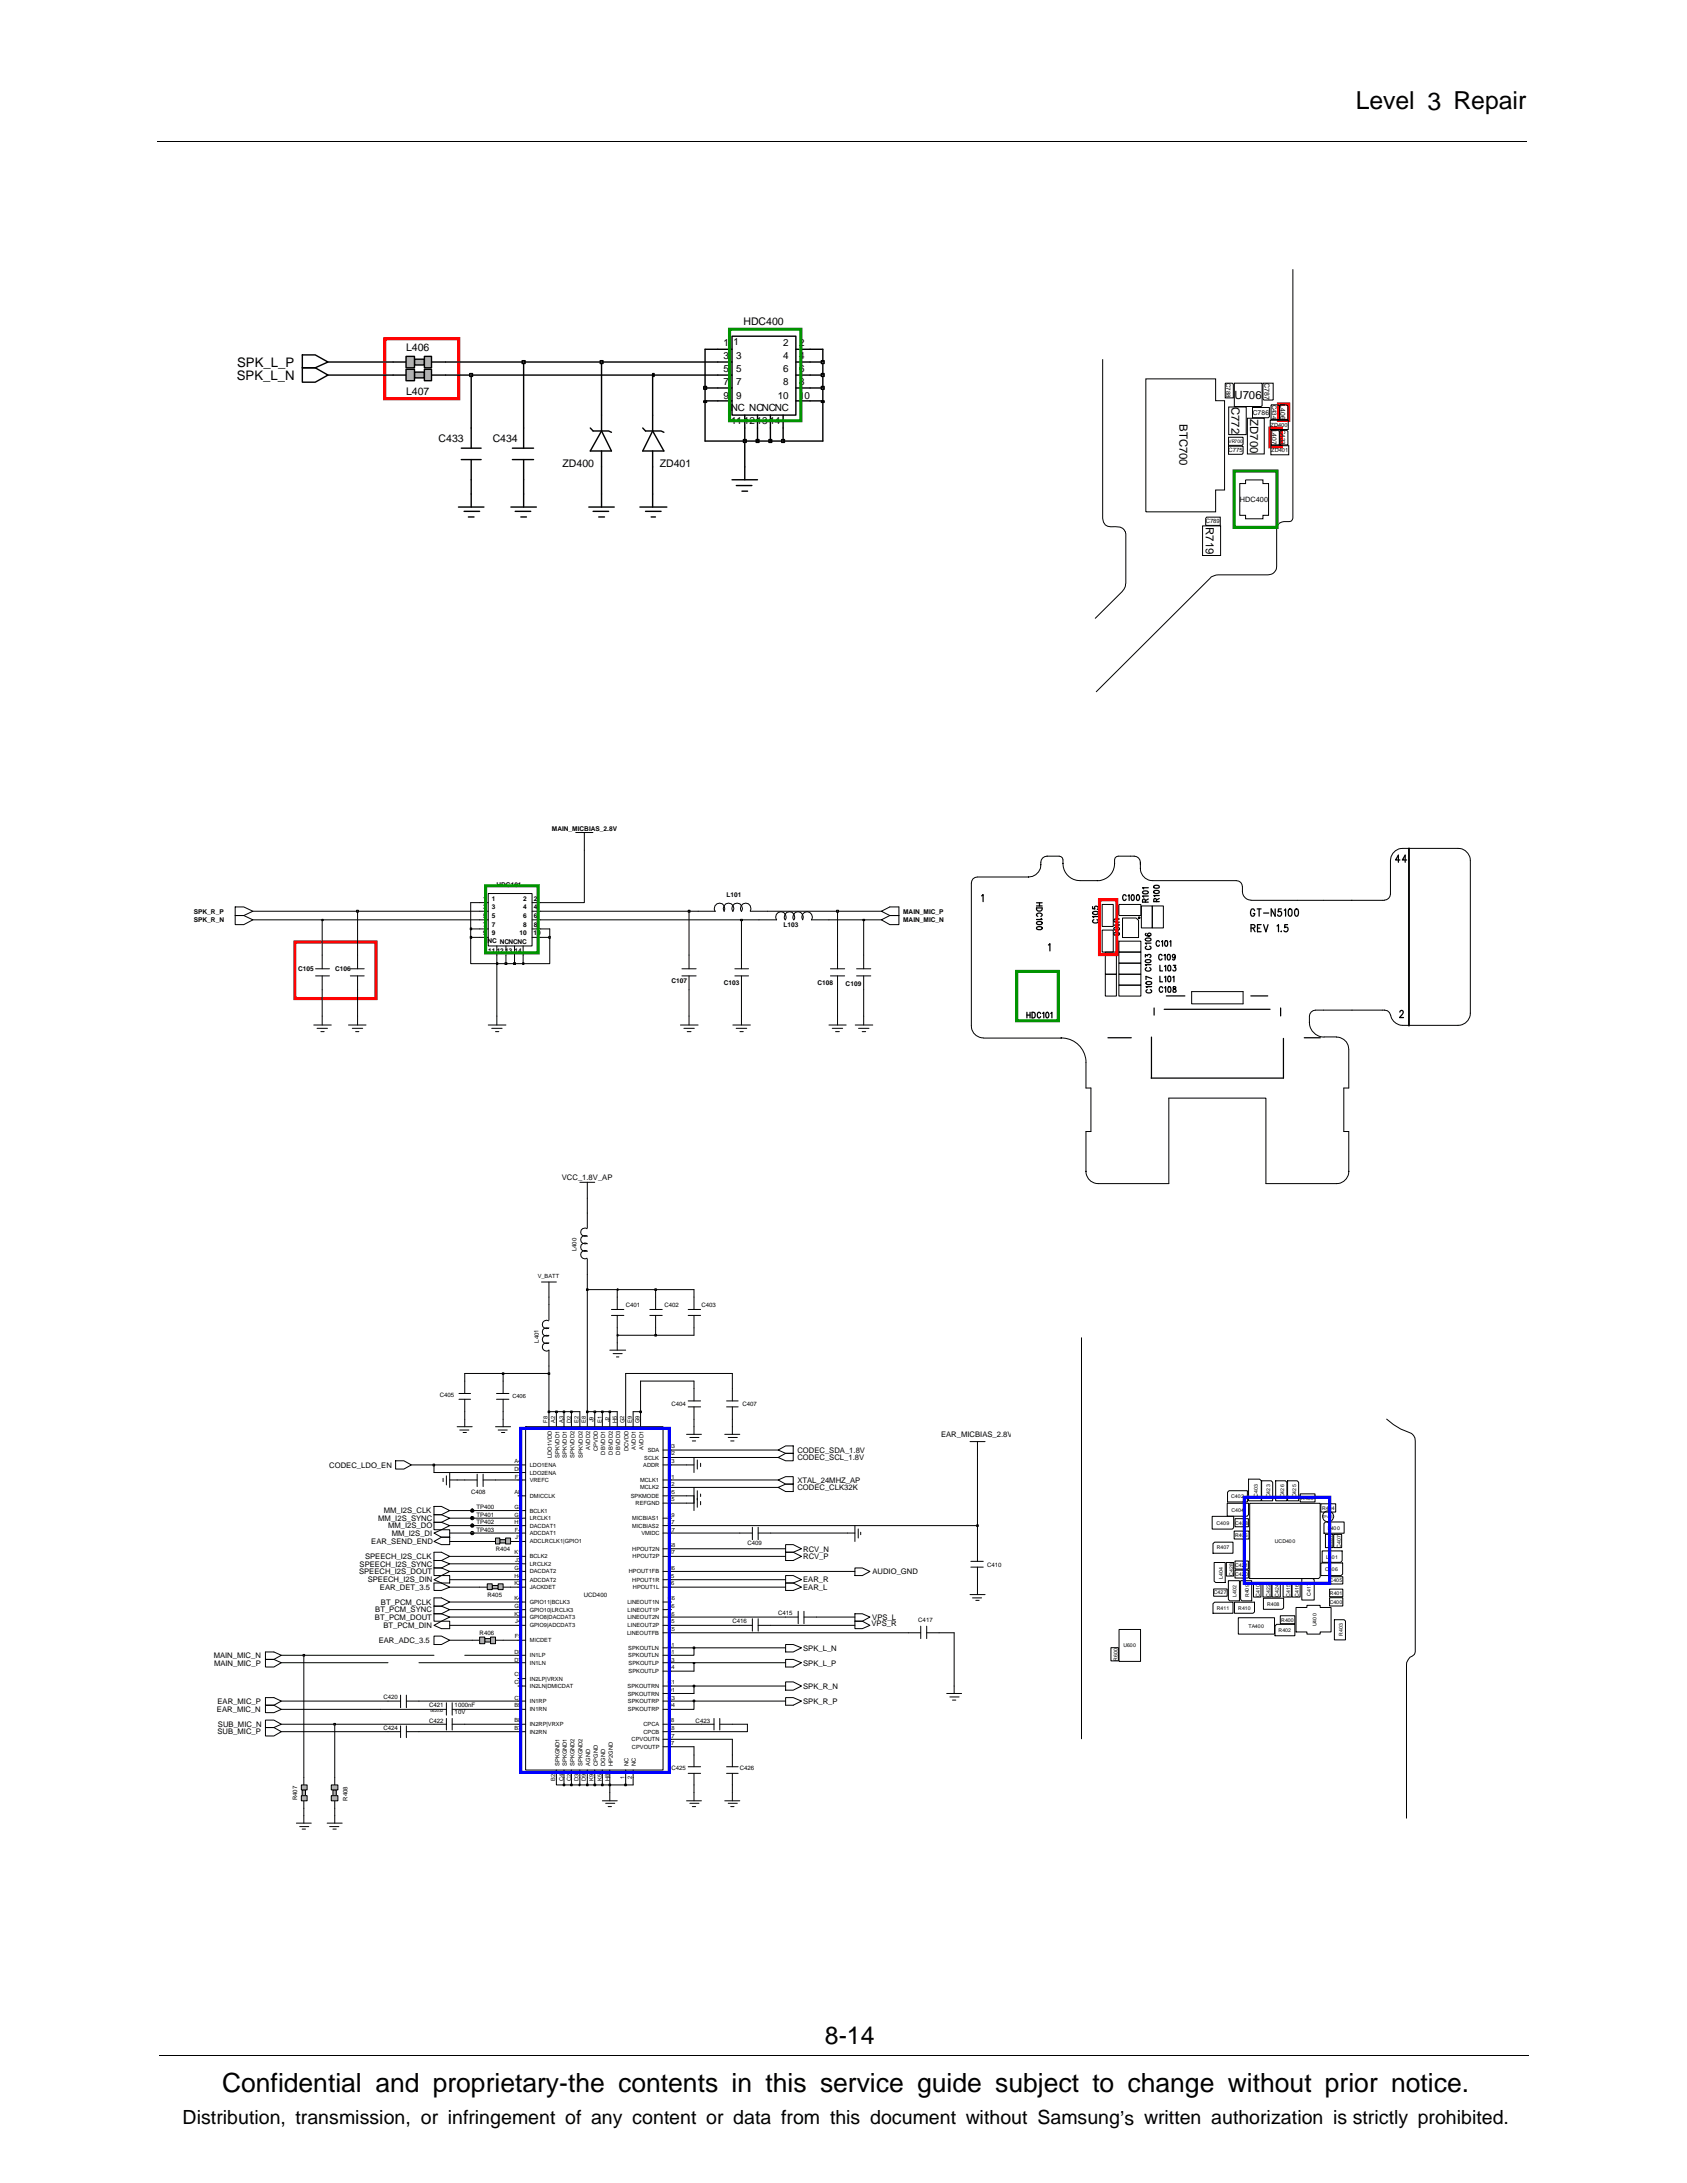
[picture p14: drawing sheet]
<svg xmlns="http://www.w3.org/2000/svg" width="216mm" height="279mm" viewBox="0 0 216 279" stroke-linecap="round" stroke-linejoin="round" font-family="sans-serif">
<defs><g id="words">
<text font-size="3.4" x="28.4" y="267.7">Confidential and proprietary-the contents in this service guide subject to change without prior notice.</text>
<g font-size="3.2">
<text x="173.5" y="14">Level 3 Repair</text>
<text x="105.6" y="261.6">8-14</text>
</g>
<text font-size="2.5" x="23.4" y="271.9">Distribution, transmission, or infringement of any content or data from this document without Samsung’s written authorization is strictly prohibited.</text>
<g font-size="1.7">
<text x="30.4" y="46.9">SPK_L_P</text>
<text x="30.3" y="48.6">SPK_L_N</text>
</g>
<g font-size="1.5">
<text x="157.6" y="52.1" transform="rotate(90 157.6 52.1)">C772</text>
<text x="158" y="51.1">U706</text>
<text x="160" y="53.6" transform="rotate(90 160 53.6)">ZD700</text>
<text x="151" y="54.3" transform="rotate(90 151 54.3)">BTC700</text>
<text x="154.3" y="67.5" transform="rotate(90 154.3 67.5)">R719</text>
</g>
<g font-size="1.3">
<text x="95.1" y="41.6">HDC400</text>
<text x="52" y="44.9">L406</text>
<text x="92.6" y="46">3</text>
<text x="92.6" y="47.6">5</text>
<text x="92.6" y="44.3">1</text>
<text x="93.9" y="44.2">1</text>
<text x="94.2" y="46">3</text>
<text x="94.2" y="47.6">5</text>
<text x="100.2" y="44.3">2</text>
<text x="100.2" y="46">4</text>
<text x="100.2" y="47.6">6</text>
<text x="102.3" y="46">4</text>
<text x="102.3" y="47.6">6</text>
<text x="102.3" y="44.3">2</text>
<text x="52" y="50.6">L407</text>
<text x="92.6" y="51.1">9</text>
<text x="92.6" y="49.3">7</text>
<text x="93.5" y="52.6">NC NCNCNC</text>
<text x="94.2" y="51.1">9</text>
<text x="94.2" y="49.3">7</text>
<text x="99.5" y="51.1">10</text>
<text x="100.2" y="49.3">8</text>
<text x="102.3" y="49.3">8</text>
<text x="102.3" y="51.1">10</text>
<text x="56.1" y="56.6">C433</text>
<text x="63.1" y="56.6">C434</text>
<text x="72" y="59.8">ZD400</text>
<text x="84.4" y="59.8">ZD401</text>
<text x="93.6" y="54.2">11 12</text>
<text x="96.8" y="54.2">13 14</text>
</g>
<g font-size="1">
<text x="71.9" y="151">VCC_1.8V_AP</text>
<text x="102" y="185.9">CODEC_SDA_1.8V</text>
<text x="120.4" y="183.9">EAR_MICBIAS_2.8V</text>
<text x="42.1" y="187.9">CODEC_LDO_EN</text>
<text x="102" y="186.9">CODEC_SCL_1.8V</text>
<text x="102" y="189.8">XTAL_24MHZ_AP</text>
<text x="102" y="190.7">CODEC_CLK32K</text>
<text x="47.5" y="197.6">EAR_SEND_END</text>
<text x="48.4" y="194.7">MM_I2S_SYNC</text>
<text x="49.1" y="193.7">MM_I2S_CLK</text>
<text x="49.7" y="195.6">MM_I2S_DO</text>
<text x="50.1" y="196.6">MM_I2S_DI</text>
<text x="46" y="201.5">SPEECH_I2S_DOUT</text>
<text x="46" y="200.5">SPEECH_I2S_SYNC</text>
<text x="46.7" y="199.6">SPEECH_I2S_CLK</text>
<text x="47.1" y="202.5">SPEECH_I2S_DIN</text>
<text x="48.6" y="203.5">EAR_DET_3.5</text>
<text x="102.8" y="198.6">RCV_N</text>
<text x="102.8" y="199.6">RCV_P</text>
<text x="102.8" y="202.5">EAR_R</text>
<text x="102.8" y="203.5">EAR_L</text>
<text x="111.7" y="201.5">AUDIO_GND</text>
<text x="48" y="207.3">BT_PCM_DOUT</text>
<text x="48" y="206.4">BT_PCM_SYNC</text>
<text x="48.7" y="205.4">BT_PCM_CLK</text>
<text x="49.1" y="208.4">BT_PCM_DIN</text>
<text x="111.5" y="208.1">VPS_R</text>
<text x="111.6" y="207.3">VPS_L</text>
<text x="27.3" y="212.2">MAIN_MIC_N</text>
<text x="27.4" y="213.2">MAIN_MIC_P</text>
<text x="48.5" y="210.3">EAR_ADC_3.5</text>
<text x="102.8" y="211.3">SPK_L_N</text>
<text x="102.8" y="213.2">SPK_L_P</text>
<text x="27.8" y="219.1">EAR_MIC_N</text>
<text x="27.8" y="218.1">EAR_MIC_P</text>
<text x="27.8" y="222">SUB_MIC_P</text>
<text x="27.9" y="221">SUB_MIC_N</text>
<text x="102.8" y="218.1">SPK_R_P</text>
<text x="102.8" y="216.2">SPK_R_N</text>
</g>
<g font-size=".9">
<text x="160.3" y="53.1">C786</text>
<text x="161.8" y="49" transform="rotate(90 161.8 49)">C787</text>
<text x="163.9" y="51.8" transform="rotate(90 163.9 51.8)">L406</text>
<text x="162.8" y="55" transform="rotate(90 162.8 55)">L407</text>
<text x="158.7" y="64.2">HDC400</text>
</g>
<g font-size=".8">
<text x="156.9" y="49" transform="rotate(90 156.9 49)">C788</text>
<text x="162.8" y="51.8" transform="rotate(90 162.8 51.8)">C434</text>
<text x="157.2" y="57.9">C775</text>
<text x="163.9" y="55" transform="rotate(90 163.9 55)">C433</text>
<text x="154.3" y="67">C789</text>
<text x="70.6" y="106.3">MAIN_MICBIAS_2.8V</text>
<text x="63.5" y="113.5">HDC101</text>
<text x="24.8" y="116.9">SPK_R_P</text>
<text x="24.8" y="118">SPK_R_N</text>
<text x="61.8" y="117.5">5</text>
<text x="61.8" y="119.7">9</text>
<text x="61.8" y="115.3">1</text>
<text x="61.8" y="118.6">7</text>
<text x="61.8" y="116.4">3</text>
<text x="62.9" y="117.5">5</text>
<text x="62.9" y="118.6">7</text>
<text x="62.9" y="119.7">9</text>
<text x="62.9" y="115.3">1</text>
<text x="62.9" y="116.4">3</text>
<text x="66.5" y="119.7">10</text>
<text x="67" y="115.3">2</text>
<text x="67" y="117.5">6</text>
<text x="67" y="118.6">8</text>
<text x="67" y="116.4">4</text>
<text x="68.3" y="119.7">10</text>
<text x="68.3" y="115.3">2</text>
<text x="68.3" y="117.5">6</text>
<text x="68.3" y="118.6">8</text>
<text x="68.3" y="116.4">4</text>
<text x="93" y="114.8">L101</text>
<text x="100.3" y="118.6">L103</text>
<text x="115.6" y="118">MAIN_MIC_N</text>
<text x="115.6" y="116.9">MAIN_MIC_P</text>
<text x="38.1" y="124.2">C105</text>
<text x="42.9" y="124.2">C106</text>
<text x="62.4" y="120.8">NC NCNCNC</text>
<text x="62.5" y="121.9">11 12</text>
<text x="64.7" y="121.9">13 14</text>
<text x="85.9" y="125.8">C107</text>
<text x="92.6" y="126.1">C103</text>
<text x="104.6" y="126.1">C108</text>
<text x="108.2" y="126.2">C109</text>
<text x="73.8" y="160.2" transform="rotate(-90 73.8 160.2)">L400</text>
<text x="80.1" y="167.3">C401</text>
<text x="85" y="167.3">C402</text>
<text x="89.8" y="167.3">C403</text>
<text x="68.9" y="171.9" transform="rotate(-90 68.9 171.9)">L401</text>
<text x="56.3" y="178.8">C405</text>
<text x="85.9" y="179.9">C404</text>
<text x="95" y="179.9">C407</text>
<text x="60.3" y="191.2">C408</text>
<text x="61" y="195.1">TP402</text>
<text x="61" y="196.1">TP403</text>
<text x="61" y="193.1">TP400</text>
<text x="61" y="194.2">TP401</text>
<text x="95.7" y="197.7">C409</text>
<text x="63.4" y="198.5">R404</text>
<text x="126.3" y="200.6">C410</text>
<text x="61.4" y="209.3">R406</text>
<text x="62.4" y="204.4">R405</text>
<text x="74.7" y="204.4">UCD400</text>
<text x="93.7" y="207.7">C416</text>
<text x="99.6" y="206.8">C415</text>
<text x="117.5" y="207.6">C417</text>
<text x="49.1" y="217.5">C420</text>
<text x="49.1" y="221.4">C424</text>
<text x="54.9" y="220.5">C422</text>
<text x="54.9" y="218.5">C421</text>
<text x="58.2" y="219.4">10V</text>
<text x="58.2" y="218.5">1000nF</text>
<text x="89" y="220.5">C423</text>
<text x="85.9" y="226.5">C425</text>
<text x="94.7" y="226.5">C426</text>
<text x="38" y="230.4" transform="rotate(-90 38 230.4)">R407</text>
<text x="44.5" y="230.5" transform="rotate(-90 44.5 230.5)">R408</text>
</g>
<g font-size=".7">
<text x="162.6" y="54.6">ZD400</text>
<text x="162.7" y="57.9">ZD401</text>
<text x="68.8" y="163.6">V_BATT</text>
<text x="65.6" y="178.9">C406</text>
<text x="70.1" y="182.1" transform="rotate(-90 70.1 182.1)">F8</text>
<text x="71.1" y="182.1" transform="rotate(-90 71.1 182.1)">A2</text>
<text x="72.1" y="182.1" transform="rotate(-90 72.1 182.1)">A3</text>
<text x="73.1" y="182.1" transform="rotate(-90 73.1 182.1)">D2</text>
<text x="74" y="182.1" transform="rotate(-90 74 182.1)">E2</text>
<text x="75" y="182.1" transform="rotate(-90 75 182.1)">E8</text>
<text x="75.5" y="185.6" transform="rotate(-90 75.5 185.6)">AVDD2</text>
<text x="76" y="182.1" transform="rotate(-90 76 182.1)">J9</text>
<text x="76.5" y="185.7" transform="rotate(-90 76.5 185.7)">CPVDD</text>
<text x="77" y="182.1" transform="rotate(-90 77 182.1)">E1</text>
<text x="78" y="182.1" transform="rotate(-90 78 182.1)">J2</text>
<text x="79" y="182.1" transform="rotate(-90 79 182.1)">H5</text>
<text x="79.9" y="182.1" transform="rotate(-90 79.9 182.1)">G2</text>
<text x="80.4" y="185.7" transform="rotate(-90 80.4 185.7)">DCVDD</text>
<text x="80.9" y="182.1" transform="rotate(-90 80.9 182.1)">E9</text>
<text x="81.4" y="185.6" transform="rotate(-90 81.4 185.6)">AVDD1</text>
<text x="81.8" y="182.1" transform="rotate(-90 81.8 182.1)">G9</text>
<text x="82.4" y="185.6" transform="rotate(-90 82.4 185.6)">AVDD1</text>
<text x="82.9" y="185.9">SDA</text>
<text x="85.5" y="185.3">H3</text>
<text x="65.8" y="191.2">A8</text>
<text x="65.8" y="187.2">A4</text>
<text x="65.8" y="188.3">D6</text>
<text x="65.9" y="189.2">F7</text>
<text x="67.8" y="191.7">DMICCLK</text>
<text x="67.8" y="187.8">LDO1ENA</text>
<text x="67.8" y="189.7">VREFC</text>
<text x="67.8" y="188.7">LDO2ENA</text>
<text x="70.6" y="186.6" transform="rotate(-90 70.6 186.6)">LDO1VDD</text>
<text x="71.6" y="186.6" transform="rotate(-90 71.6 186.6)">SPKVDD1</text>
<text x="72.5" y="186.6" transform="rotate(-90 72.5 186.6)">SPKVDD1</text>
<text x="73.5" y="186.6" transform="rotate(-90 73.5 186.6)">SPKVDD2</text>
<text x="74.6" y="186.6" transform="rotate(-90 74.6 186.6)">SPKVDD2</text>
<text x="77.4" y="186.2" transform="rotate(-90 77.4 186.2)">DBVDD1</text>
<text x="78.4" y="186.2" transform="rotate(-90 78.4 186.2)">DBVDD2</text>
<text x="79.4" y="186.2" transform="rotate(-90 79.4 186.2)">DBVDD3</text>
<text x="80.7" y="191.7">SPKMODE</text>
<text x="81.9" y="189.7">MCLK1</text>
<text x="81.9" y="190.6">MCLK2</text>
<text x="82.3" y="187.8">ADDR</text>
<text x="82.4" y="186.8">SCLK</text>
<text x="85.5" y="191.2">D5</text>
<text x="85.5" y="186.3">H2</text>
<text x="85.5" y="189.3">F1</text>
<text x="85.5" y="190.2">F2</text>
<text x="85.5" y="187.2">F3</text>
<text x="157.6" y="191.8">C402</text>
<text x="161" y="191.5" transform="rotate(-90 161 191.5)">C403</text>
<text x="162.6" y="191.7" transform="rotate(-90 162.6 191.7)">C423</text>
<text x="164.3" y="191.6" transform="rotate(-90 164.3 191.6)">C426</text>
<text x="165.9" y="191.6" transform="rotate(-90 165.9 191.6)">C425</text>
<text x="166.5" y="192">R405</text>
<text x="65.8" y="193.1">G3</text>
<text x="65.8" y="194.1">G1</text>
<text x="65.8" y="195.1">H1</text>
<text x="65.9" y="196.1">F4</text>
<text x="65.9" y="197">J1</text>
<text x="67.8" y="197.5">ADCLRCLK1|GPIO1</text>
<text x="67.8" y="195.5">DACDAT1</text>
<text x="67.8" y="193.6">BCLK1</text>
<text x="67.8" y="194.6">LRCLK1</text>
<text x="67.8" y="196.5">ADCDAT1</text>
<text x="80.9" y="194.6">MICBIAS1</text>
<text x="80.9" y="195.5">MICBIAS2</text>
<text x="81.3" y="192.7">REFGND</text>
<text x="82.1" y="196.5">VMIDC</text>
<text x="85.5" y="198">G8</text>
<text x="85.5" y="194.1">A9</text>
<text x="85.5" y="192.1">A5</text>
<text x="85.5" y="195.1">A7</text>
<text x="85.5" y="196.1">E7</text>
<text x="155.7" y="195.1">C409</text>
<text x="157.6" y="193.5">C404</text>
<text x="158.1" y="195.1">C408</text>
<text x="158.1" y="196.7">R406</text>
<text x="163.2" y="197.5">UCD400</text>
<text x="169.2" y="193.2">R404</text>
<text x="169.9" y="195.8">L400</text>
<text x="65.8" y="201">G4</text>
<text x="65.8" y="201.9">H4</text>
<text x="65.8" y="198.9">K1</text>
<text x="65.8" y="202.9">K2</text>
<text x="65.9" y="200">J3</text>
<text x="67.8" y="202.4">ADCDAT2</text>
<text x="67.8" y="199.5">BCLK2</text>
<text x="67.8" y="203.4">JACKDET</text>
<text x="67.8" y="200.4">LRCLK2</text>
<text x="67.8" y="201.4">DACDAT2</text>
<text x="80.5" y="201.4">HPOUT1FB</text>
<text x="80.9" y="198.5">HPOUT2N</text>
<text x="80.9" y="202.4">HPOUT1R</text>
<text x="81" y="199.5">HPOUT2P</text>
<text x="81" y="203.4">HPOUT1L</text>
<text x="85.5" y="201">H6</text>
<text x="85.5" y="198.9">H7</text>
<text x="85.5" y="201.9">J5</text>
<text x="85.5" y="202.9">J6</text>
<text x="155.7" y="198.3">R407</text>
<text x="156.5" y="202" transform="rotate(-90 156.5 202)">L404</text>
<text x="157.8" y="201.7" transform="rotate(-90 157.8 201.7)">C428</text>
<text x="158.1" y="201.7">C420</text>
<text x="158.1" y="200.6">C421</text>
<text x="169.6" y="201.1">C406</text>
<text x="169.7" y="199.5">L401</text>
<text x="170.2" y="202.5">C405</text>
<text x="170.5" y="198.1" transform="rotate(-90 170.5 198.1)">C401</text>
<text x="171.6" y="198.1" transform="rotate(-90 171.6 198.1)">C407</text>
<text x="65.8" y="205.8">G5</text>
<text x="65.8" y="206.8">K3</text>
<text x="65.8" y="204.8">K4</text>
<text x="65.9" y="209.7">F9</text>
<text x="65.9" y="207.8">J4</text>
<text x="67.8" y="207.2">GPIO8|DACDAT3</text>
<text x="67.8" y="205.3">GPIO11|BCLK3</text>
<text x="67.8" y="208.3">GPIO9|ADCDAT3</text>
<text x="67.8" y="206.3">GPIO10|LRCLK3</text>
<text x="80.2" y="209.3">LINEOUTFB</text>
<text x="80.3" y="207.2">LINEOUT2N</text>
<text x="80.3" y="205.3">LINEOUT1N</text>
<text x="80.3" y="208.3">LINEOUT2P</text>
<text x="80.3" y="206.3">LINEOUT1P</text>
<text x="85.5" y="208.7">C5</text>
<text x="85.5" y="207.8">B5</text>
<text x="85.5" y="205.8">B6</text>
<text x="85.5" y="206.8">A6</text>
<text x="85.5" y="204.8">C6</text>
<text x="155.3" y="204.1">C427</text>
<text x="155.7" y="206">R411</text>
<text x="158.3" y="204.4" transform="rotate(-90 158.3 204.4)">L402</text>
<text x="158.5" y="206">R410</text>
<text x="159.8" y="208.4">TA400</text>
<text x="159.9" y="204.4" transform="rotate(-90 159.9 204.4)">R409</text>
<text x="161.2" y="204.4" transform="rotate(-90 161.2 204.4)">C410</text>
<text x="162.2" y="205.5">R408</text>
<text x="162.6" y="204.4" transform="rotate(-90 162.6 204.4)">C422</text>
<text x="163.6" y="208.9">R402</text>
<text x="163.7" y="204.4" transform="rotate(-90 163.7 204.4)">C424</text>
<text x="164" y="207.5">R400</text>
<text x="165.1" y="204.4" transform="rotate(-90 165.1 204.4)">C415</text>
<text x="166.2" y="204.4" transform="rotate(-90 166.2 204.4)">C416</text>
<text x="167.8" y="204.2" transform="rotate(-90 167.8 204.2)">C417</text>
<text x="168.5" y="208.2" transform="rotate(-90 168.5 208.2)">U400</text>
<text x="170.2" y="205.3">C400</text>
<text x="170.2" y="204.1">R401</text>
<text x="171.9" y="209.4" transform="rotate(-90 171.9 209.4)">R403</text>
<text x="65.8" y="212.7">D7</text>
<text x="65.8" y="211.7">D8</text>
<text x="65.9" y="215.5">C8</text>
<text x="65.9" y="214.6">C9</text>
<text x="67.8" y="210.2">MICDET</text>
<text x="67.8" y="213.1">IN1LN</text>
<text x="67.8" y="212.1">IN1LP</text>
<text x="67.8" y="215.1">IN2LP|VRXN</text>
<text x="80.4" y="212.1">SPKOUTLN</text>
<text x="80.4" y="211.2">SPKOUTLN</text>
<text x="80.5" y="213.1">SPKOUTLP</text>
<text x="80.5" y="214.1">SPKOUTLP</text>
<text x="85.5" y="215.5">C1</text>
<text x="85.5" y="211.7">B1</text>
<text x="85.5" y="212.7">B3</text>
<text x="85.5" y="213.6">B4</text>
<text x="85.5" y="210.7">A1</text>
<text x="143" y="212.5" transform="rotate(-90 143 212.5)">R600</text>
<text x="143.8" y="210.8">U600</text>
<text x="65.8" y="221.4">B7</text>
<text x="65.8" y="220.4">B8</text>
<text x="65.8" y="218.5">B9</text>
<text x="65.9" y="217.6">C7</text>
<text x="67.8" y="221.9">IN2RN</text>
<text x="67.8" y="221">IN2RP|VRXP</text>
<text x="67.8" y="219">IN1RN</text>
<text x="67.8" y="218">IN1RP</text>
<text x="67.8" y="216">IN2LN|DMICDAT</text>
<text x="80.3" y="216">SPKOUTRN</text>
<text x="80.3" y="217">SPKOUTRN</text>
<text x="80.4" y="219">SPKOUTRP</text>
<text x="80.4" y="218">SPKOUTRP</text>
<text x="82.4" y="221">CPCA</text>
<text x="82.4" y="221.9">CPCB</text>
<text x="85.5" y="221.4">K8</text>
<text x="85.5" y="218.5">D4</text>
<text x="85.5" y="217.6">C3</text>
<text x="85.5" y="216.6">D1</text>
<text x="85.5" y="220.4">J8</text>
<text x="71.1" y="228" transform="rotate(-90 71.1 228)">B2</text>
<text x="71.6" y="226" transform="rotate(-90 71.6 226)">SPKGND1</text>
<text x="72.1" y="228" transform="rotate(-90 72.1 228)">C4</text>
<text x="72.5" y="226" transform="rotate(-90 72.5 226)">SPKGND1</text>
<text x="73.1" y="228" transform="rotate(-90 73.1 228)">C2</text>
<text x="73.5" y="226" transform="rotate(-90 73.5 226)">SPKGND2</text>
<text x="74" y="228" transform="rotate(-90 74 228)">D3</text>
<text x="74.6" y="226" transform="rotate(-90 74.6 226)">SPKGND2</text>
<text x="75" y="228" transform="rotate(-90 75 228)">D9</text>
<text x="75.5" y="226" transform="rotate(-90 75.5 226)">AGND</text>
<text x="76" y="228" transform="rotate(-90 76 228)">K9</text>
<text x="76.5" y="226" transform="rotate(-90 76.5 226)">CPGND</text>
<text x="77" y="228" transform="rotate(-90 77 228)">K5</text>
<text x="77.4" y="226" transform="rotate(-90 77.4 226)">DGND</text>
<text x="78" y="228" transform="rotate(-90 78 228)">H8</text>
<text x="78.4" y="226" transform="rotate(-90 78.4 226)">HP2GND</text>
<text x="79.9" y="227.7" transform="rotate(-90 79.9 227.7)">1</text>
<text x="80.4" y="226" transform="rotate(-90 80.4 226)">NC</text>
<text x="80.8" y="222.9">CPVOUTN</text>
<text x="80.9" y="227.7" transform="rotate(-90 80.9 227.7)">2</text>
<text x="80.9" y="223.8">CPVOUTP</text>
<text x="81.4" y="226" transform="rotate(-90 81.4 226)">NC</text>
<text x="85.5" y="222.4">K7</text>
<text x="85.5" y="223.4">J7</text>
</g>
<text font-size=".6" x="157.2" y="56.7">VR700</text>
<g font-size=".5">
<text x="169.2" y="194.3">TP401</text>
<text x="55.1" y="219.1">062032</text>
</g>
</g></defs>
<path d="M20.2 18.1h175.3M20.4 263h175.3" fill="none" stroke="#000" stroke-width=".13"/>
<path d="M49.2 43.4h9.5v7.6h-9.5z" fill="none" stroke="#f00" stroke-width=".4"/>
<path d="M114.9 83.2h5.8v4.8h-5.8z" fill="#fff"/>
<path d="M162.5 54.8h1.5v2.4h-1.5zM163.6 51.7h1.3v2.1h-1.3z" fill="none" stroke="#f00" stroke-width=".4"/>
<g fill="none" stroke="#000" stroke-width=".13">
<path d="M165.5 34.5v31.8a.47 .47 0 0 1-.5 .5h-.7a.92 .92 0 0 0-.9 .9v4.8a1.08 1.08 0 0 1-1.1 1.1h-6.4a1.62 1.62 0 0 0-1.1 .5l-14.5 14.5M141.1 46v20.3a1.1 1.1 0 0 0 1.5 1.1 1.18 1.18 0 0 1 1.4 .7l.1 6.6-.1 .4-.4 .6-3.5 3.5M146.6 48.5h9v2.8h1.1v11.4h-1.1v2.8h-9zM156.8 49h.9l.1 .2v1.7h-1zM157.2 57.1h1.9v.9l-.1 .1h-1.8zM157.2 56h1.9v.9l-.1 .1h-1.8zM157.2 52.1h2.3v3.5h-2.3zM158 49h3.5v2.9l-.1 .1h-3.4zM159.6 53.5h2.2v4.6h-2.2zM160.3 52.2h2.2v1.1l-.2 .2h-2zM161.6 49h1.3v2.2h-1.1l-.2-.1zM162.6 53.8h2.3v1.2h-2.3z"/>
<path d="M162.6 57h2.3v1.2h-2.3zM162.7 51.8h.9l.1 .1v1.8h-1zM162.7 55.1h.9l.1 .1v1.7h-1zM163.8 55.1h.9l.1 .1v1.7h-1zM163.8 51.8h.9l.1 .1v1.8h-1zM153.9 67.3h2.3v3.8h-2.3zM154.4 66.2h1.8v1h-1.9v-.9zM158.7 61.9h.7v-.5h2.2v.5h.7v4.1h-.7v.4h-2.2v-.4h-.7z"/>
</g>
<path d="M157.9 60.3h5.5v7.2h-5.5z" fill="none" stroke="#009300" stroke-width=".4"/>
<path d="M50.3 46.3h1.7M55.2 46.3h1.8M59 58.8h2.6M59 57.4h2.6M60.3 54.8v2.6M60.3 58.8v2.6" fill="none" stroke="#000" stroke-width=".18"/>
<path d="M53 46h1.3v.7h-1.3z" fill="#b3b3b3"/>
<path d="M53 46h1.3v.7h-1.3z" fill="none" stroke="#000" stroke-width=".18"/>
<path d="M52 45.6h1v1.5h-1z" fill="#b3b3b3"/>
<path d="M52 45.6h1v1.5h-1z" fill="none" stroke="#000" stroke-width=".18"/>
<path d="M54.3 45.6h.9v1.5h-.9z" fill="#b3b3b3"/>
<g fill="none" stroke="#000" stroke-width=".18">
<path d="M38.7 45.4h1.6l1.7 .9-1.7 .8h-1.6zM38.7 47.1h1.6l1.7 .9-1.7 .9h-1.6zM50.3 48h1.7M54.3 45.6h.9v1.5h-.9zM55.2 48h1.8M65.6 58.8h2.7M65.6 57.4h2.7M67 54.8v2.6M67 58.8v2.6M75.5 54.8l.4 .4h2l.4 .1M77 53.1v2.1M77 57.7v2.1"/>
<path d="M77 55.2l1.3 2.5h-2.8zM82.3 54.8l.3 .4h2l.4 .1M83.5 53.1v2.1M83.5 57.7v2.1M83.5 55.2l1.5 2.5h-2.7zM91.9 44.7h1.8M91.9 48h1.8M91.9 51.3h1.8M91.9 46.3h1.8M91.9 49.7h1.8M93.7 43h8.2v10.1h-8.2zM95.3 53.1v1.7"/>
<path d="M95.3 59.8v1.6M96.9 53.1v1.7M98.6 53.1v1.7M100.2 53.1v1.7M101.9 44.7h1.8M101.9 46.3h1.8M101.9 49.7h1.8M101.9 51.3h1.8M101.9 48h1.8M58.7 64.9h3.2M59.4 65.4h2M59.9 66.2h.8"/>
<path d="M60.3 63.2v1.7M65.4 64.9h3.2M65.9 65.4h2M66.7 66.2h.7M67 63.2v1.7M75.4 64.9h3.2M75.9 65.4h2M76.6 66.2h.8M77 63.2v1.7M81.9 64.9h3.4M82.6 65.4h2M83.3 66.2h.6"/>
<path d="M83.5 63.2v1.7M93.7 61.4h3.2M94.2 62.1h2M95 62.9h.7"/>
</g>
<path d="M53 47.6h1.3v.8h-1.3z" fill="#b3b3b3"/>
<path d="M53 47.6h1.3v.8h-1.3z" fill="none" stroke="#000" stroke-width=".18"/>
<path d="M52 47.3h1v1.4h-1z" fill="#b3b3b3"/>
<path d="M52 47.3h1v1.4h-1z" fill="none" stroke="#000" stroke-width=".18"/>
<path d="M54.3 47.3h.9v1.4h-.9z" fill="#b3b3b3"/>
<path d="M54.3 47.3h.9v1.4h-.9zM77 59.8v3.4M83.5 59.8v3.4M90.2 51.3v5.2h5.1v3.3M60.3 61.4v1.8M67 61.4v1.8" fill="none" stroke="#000" stroke-width=".18"/>
<path d="M95.1 56.3h.4v.3h-.4z" fill="#c3c3c3"/>
<path d="M95.1 56.3h.4v.3h-.4zM95.3 54.8v1.7h1.6" fill="none" stroke="#000" stroke-width=".18"/>
<path d="M96.8 56.3h.3v.3h-.3z" fill="#c3c3c3"/>
<path d="M96.8 56.3h.3v.3h-.3zM96.9 54.8v1.7h1.7" fill="none" stroke="#000" stroke-width=".18"/>
<path d="M98.4 56.3h.4v.3h-.4z" fill="#c3c3c3"/>
<path d="M98.4 56.3h.4v.3h-.4zM98.6 54.8v1.7h1.6" fill="none" stroke="#000" stroke-width=".18"/>
<path d="M100 56.3h.4v.3h-.4z" fill="#c3c3c3"/>
<path d="M60.3 48v6.8M67 46.3v8.5M77 46.3v6.8M83.5 48v5.1M100 56.3h.4v.3h-.4zM105.3 51.3v5.2h-5.1v-1.7" fill="none" stroke="#000" stroke-width=".18"/>
<path d="M90.1 51.3h.3v.2h-.3z" fill="#c3c3c3"/>
<path d="M90.1 51.3h.3v.2h-.3zM90.2 49.7v1.6h1.7M103.7 51.3h1.6" fill="none" stroke="#000" stroke-width=".18"/>
<path d="M105.1 51.3h.4v.2h-.4z" fill="#c3c3c3"/>
<path d="M105.1 51.3h.4v.2h-.4zM105.3 49.7v1.6" fill="none" stroke="#000" stroke-width=".18"/>
<path d="M90.1 49.5h.3v.3h-.3z" fill="#c3c3c3"/>
<path d="M90.1 49.5h.3v.3h-.3zM90.2 44.7v5h1.7M103.7 49.7h1.6" fill="none" stroke="#000" stroke-width=".18"/>
<path d="M105.1 49.5h.4v.3h-.4z" fill="#c3c3c3"/>
<path d="M42 48h8.3M57 48h3.3M105.1 49.5h.4v.3h-.4zM105.3 48v1.7" fill="none" stroke="#000" stroke-width=".18"/>
<path d="M60.1 47.8h.4v.4h-.4z" fill="#c3c3c3"/>
<path d="M60.1 47.8h.4v.4h-.4zM60.3 48h23.2" fill="none" stroke="#000" stroke-width=".18"/>
<path d="M83.5 47.8h.2v.4h-.2z" fill="#c3c3c3"/>
<path d="M83.5 48h8.4M83.5 47.8h.2v.4h-.2zM103.7 48h1.6" fill="none" stroke="#000" stroke-width=".18"/>
<path d="M105.1 47.8h.4v.4h-.4z" fill="#c3c3c3"/>
<path d="M42 46.3h8.3M57 46.3h10M105.1 47.8h.4v.4h-.4zM105.3 46.3v1.7" fill="none" stroke="#000" stroke-width=".18"/>
<path d="M66.8 46.2h.4v.3h-.4z" fill="#c3c3c3"/>
<path d="M66.8 46.2h.4v.3h-.4zM67 46.3h10" fill="none" stroke="#000" stroke-width=".18"/>
<path d="M76.8 46.2h.4v.3h-.4z" fill="#c3c3c3"/>
<path d="M76.8 46.2h.4v.3h-.4zM77 46.3h14.9M103.7 46.3h1.6" fill="none" stroke="#000" stroke-width=".18"/>
<path d="M105.1 46.2h.4v.3h-.4z" fill="#c3c3c3"/>
<path d="M90.2 44.7h1.7M103.7 44.7h1.6v1.6M105.1 46.2h.4v.3h-.4z" fill="none" stroke="#000" stroke-width=".18"/>
<path d="M37.7 120.6h10.4v7.2h-10.4z" fill="none" stroke="#f00" stroke-width=".4"/>
<g fill="none" stroke="#000" stroke-width=".13">
<path d="M30.1 116.1h1.1l1.2 .5-1.2 .6h-1.1zM30.1 117.2h1.1l1.2 .5-1.2 .6h-1.1zM60.2 120v3.3h3.4v7.9M61.4 120h1.1M61.4 116.6h1.1M61.4 118.9h1.1M61.4 115.5h1.1M61.4 117.7h1.1M62.5 114.4h5.6v6.7h-5.6zM68.1 120h1.1M68.1 117.7h1.1M68.1 115.5h1.1"/>
<path d="M68.1 116.6h1.1M68.1 118.9h1.1M73.7 106.6h2.2M74.8 106.6v2.2M89.3 116.6h2.2M92.6 116.6a.67 .67 0 0 0-.6-1 .67 .67 0 0 0-.5 1M96 116.6a.67 .67 0 0 0-.6-1 .67 .67 0 0 0-.5 1 .67 .67 0 0 0-.6-1 .67 .67 0 0 0-.5 1 .67 .67 0 0 0-.6-1 .67 .67 0 0 0-.5 1M96 116.6h2.2M97.1 117.7h2.3M99.4 117.7a.67 .67 0 0 1 .5-1 .67 .67 0 0 1 .6 1M100.5 117.7a.67 .67 0 0 1 .5-1 .67 .67 0 0 1 .6 1M102.7 117.7a.67 .67 0 0 0-.6-1 .67 .67 0 0 0-.5 1"/>
<path d="M102.7 117.7a.66 .66 0 0 1 .6-1 .66 .66 0 0 1 .5 1h2.3M112.8 116.6l1.1-.5h1.1v1.1h-1.1zM112.8 117.7l1.1-.5h1.1v1.1h-1.1zM40.2 131.2h2.2M40.4 124h1.8M40.4 124.9h1.8M40.6 131.6h1.3M41.1 132h.4M41.2 122.2v1.8M41.2 124.9v6.3M44.6 131.2h2.2M44.8 124.9h1.8"/>
<path d="M44.8 124h1.8M45.1 131.6h1.3M45.5 132h.4M45.8 122.2v1.8M45.8 124.9v6.3M62.5 131.2h2.2M62.9 131.6h1.4M63.4 132h.4M63.6 121.1v1.1M64.7 121.1v1.1M65.8 121.1v1.1M67 121.1v1.1"/>
<path d="M87.1 131.2h2.2M87.3 124h1.8M87.3 124.9h1.8M87.5 131.6h1.4M87.9 132h.5M88.2 122.2v1.8M88.2 124.9v6.3M93.8 131.2h2.2M94 124h1.8M94 124.9h1.8M94.2 131.6h1.4M94.7 132h.4"/>
<path d="M94.9 122.2v1.8M94.9 124.9v6.3M106.1 131.2h2.2M106.3 124.9h1.8M106.3 124h1.8M106.5 131.6h1.3M106.9 132h.5M107.2 122.2v1.8M107.2 124.9v6.3M109.5 131.2h2.2M109.6 124.9h1.8M109.6 124h1.8"/>
<path d="M109.9 131.6h1.3M110.3 132h.5M110.5 122.2v1.8M110.5 124.9v6.3"/>
</g>
<path d="M63.5 123.2h.2v.2h-.2z" fill="#c3c3c3"/>
<path d="M63.5 123.2h.2v.2h-.2zM63.6 122.2v1.1h1.1" fill="none" stroke="#000" stroke-width=".13"/>
<path d="M64.6 123.2h.3v.2h-.3z" fill="#c3c3c3"/>
<path d="M64.6 123.2h.3v.2h-.3zM64.7 122.2v1.1h1.1" fill="none" stroke="#000" stroke-width=".13"/>
<path d="M65.7 123.2h.3v.2h-.3z" fill="#c3c3c3"/>
<path d="M65.7 123.2h.3v.2h-.3zM65.8 122.2v1.1h1.2" fill="none" stroke="#000" stroke-width=".13"/>
<path d="M66.9 123.2h.2v.2h-.2z" fill="#c3c3c3"/>
<path d="M41.2 117.7v4.5M45.8 116.6v5.6M70.4 120v3.3h-3.4v-1.1M88.2 116.6v5.6M94.9 117.7v4.5M107.2 116.6v5.6M110.5 117.7v4.5M66.9 123.2h.2v.2h-.2z" fill="none" stroke="#000" stroke-width=".13"/>
<path d="M60.2 119.8h.2v.3h-.2z" fill="#c3c3c3"/>
<path d="M60.2 119.8h.2v.3h-.2zM60.2 118.9v1.1h1.2M69.2 120h1.2" fill="none" stroke="#000" stroke-width=".13"/>
<path d="M70.2 119.8h.2v.3h-.2z" fill="#c3c3c3"/>
<path d="M70.2 119.8h.2v.3h-.2zM70.4 118.9v1.1" fill="none" stroke="#000" stroke-width=".13"/>
<path d="M60.2 118.8h.2v.2h-.2z" fill="#c3c3c3"/>
<path d="M32.4 117.7h8.8M60.2 118.8h.2v.2h-.2zM60.2 115.5v3.4h1.2M69.2 118.9h1.2" fill="none" stroke="#000" stroke-width=".13"/>
<path d="M41.2 117.7h.2v.1h-.2z" fill="#c3c3c3"/>
<path d="M41.2 117.7h.2v.1h-.2zM41.2 117.7h20.2M69.2 117.7h25.7" fill="none" stroke="#000" stroke-width=".13"/>
<path d="M94.8 117.7h.2v.1h-.2z" fill="#c3c3c3"/>
<path d="M94.8 117.7h.2v.1h-.2zM94.9 117.7h2.2M106.1 117.7h4.4" fill="none" stroke="#000" stroke-width=".13"/>
<path d="M110.4 117.7h.3v.1h-.3z" fill="#c3c3c3"/>
<path d="M32.4 116.6h13.4M110.4 117.7h.3v.1h-.3zM110.5 117.7h2.3" fill="none" stroke="#000" stroke-width=".13"/>
<path d="M45.6 116.5h.3v.3h-.3z" fill="#c3c3c3"/>
<path d="M45.6 116.5h.3v.3h-.3zM45.8 116.6h15.6M69.2 116.6h19" fill="none" stroke="#000" stroke-width=".13"/>
<path d="M88.1 116.5h.2v.3h-.2z" fill="#c3c3c3"/>
<path d="M88.1 116.5h.2v.3h-.2zM88.2 116.6h1.1M98.2 116.6h9" fill="none" stroke="#000" stroke-width=".13"/>
<path d="M107.1 116.5h.2v.3h-.2z" fill="#c3c3c3"/>
<g fill="none" stroke="#000" stroke-width=".13">
<path d="M60.2 115.5h1.2M74.8 108.8v6.7h-5.6M107.1 116.5h.2v.3h-.2zM107.2 116.6h5.6M56.7 189.2v.4M57.1 188.9v1.2M57.6 188.5v1.9M57.6 189.4h.9M60.4 209.9h1M63.4 209.9h1M49.7 221.6h1.6M51.3 220.9v1.5"/>
<path d="M52 221.6h1.6M52 220.9v1.5"/>
<circle cx="60.4" cy="193.3" r=".22"/>
</g>
<path d="M93.4 42.1h9.1v11.7h-9.1zM62.1 113.4h6.8v8.6h-6.8z" fill="none" stroke="#009300" stroke-width=".4"/>
<path d="M62 209.7h.8v.5h-.8z" fill="#b3b3b3"/>
<path d="M62 209.7h.8v.5h-.8z" fill="none" stroke="#000" stroke-width=".13"/>
<path d="M61.4 209.5h.6v.9h-.6z" fill="#b3b3b3"/>
<path d="M61.4 209.5h.6v.9h-.6z" fill="none" stroke="#000" stroke-width=".13"/>
<path d="M62.8 209.5h.6v.9h-.6z" fill="#b3b3b3"/>
<path d="M62.4 197.3h1M65.3 197.3h1M99.6 186.5l.9-.5h1v1h-1zM99.6 185.6l.9-.5h1v.9h-1zM34 217.3h1.1l.9 .4-.9 .5h-1.1zM62.8 209.5h.6v.9h-.6zM100.5 202.6h1l1.1 .5-1.1 .5h-1zM109.4 206.5h1l.9 .5-.9 .5h-1zM116.2 209h1.6M117.8 208.1v1.6M118.6 209h1.6M118.6 208.1v1.6" fill="none" stroke="#000" stroke-width=".13"/>
<path d="M64 197.1h.7v.4h-.7z" fill="#b3b3b3"/>
<path d="M64 197.1h.7v.4h-.7z" fill="none" stroke="#000" stroke-width=".13"/>
<path d="M63.4 196.8h.6v.8h-.6z" fill="#b3b3b3"/>
<path d="M63.4 196.9h.6v.7h-.6z" fill="none" stroke="#000" stroke-width=".13"/>
<path d="M64.7 196.8h.6v.8h-.6z" fill="#b3b3b3"/>
<g fill="none" stroke="#000" stroke-width=".13">
<path d="M75.1 157.3a.52 .52 0 0 0-.8 .4 .52 .52 0 0 0 .8 .5M75.2 159.2a.53 .53 0 0 0-.9 .4 .53 .53 0 0 0 .8 .5M75.2 158.2a.53 .53 0 0 0-.9 .4 .53 .53 0 0 0 .8 .5M75.2 155.3v1.9M63.5 178.4h1.6M63.5 179.1h1.6M64.4 176.8v1.6M64.4 179.1v1.6M69.3 164.1h1.9M70.2 170a.53 .53 0 0 0-.8 .5 .53 .53 0 0 0 .9 .4M70.2 171.9a.53 .53 0 0 0-.8 .5 .53 .53 0 0 0 .9 .4v2M70.2 169.1a.53 .53 0 0 0-.8 .4 .53 .53 0 0 0 .9 .4"/>
<path d="M70.2 171a.53 .53 0 0 0-.8 .5 .53 .53 0 0 0 .9 .4M70.3 164.1v1.9M70.3 167v2M75.2 160.2a.53 .53 0 0 0-.9 .4 .53 .53 0 0 0 .8 .4M75.2 161.1v2M78 172.8h2.1M78.5 173.2h1.1M78.9 173.7h.3M79 171.9v.9M88.1 167.6h1.6M88.1 168.4h1.6M88.8 166v1.6"/>
<path d="M88.8 168.4v1.5M55.5 198.7h1l1.1 .5-1.1 .5h-1zM55.5 197.3l1-.6h1.1v1h-1.1zM64.7 196.9h.6v.7h-.6zM87.9 187.5h.9M88.8 186.5v2M89.2 186.9v1.1M89.7 187.3v.4M100.5 198.7h1l1.1 .5-1.1 .5h-1zM34 212.4h1.1l.9 .4-.9 .6h-1.1zM55.5 202.6h1l1.1 .5-1.1 .5h-1zM55.5 205.6h1l1.1 .4-1.1 .5h-1z"/>
<path d="M55.5 208l1-.5h1.1v.9h-1.1zM55.5 200.7h1l1.1 .4-1.1 .6h-1zM55.5 204.5h1l1.1 .5-1.1 .6h-1zM57.1 219.9v1.5M57.9 219.9v1.5M91.4 219.9v1.5M92.1 219.9v1.5M100.5 215.3h1l1.1 .5-1.1 .5h-1zM100.5 210.5h1l1.1 .4-1.1 .5h-1zM100.5 217.3h1l1.1 .4-1.1 .5h-1zM109.4 207.5h1l.9 .5-.9 .4h-1zM109.4 200.7h1l.9 .4-.9 .6h-1z"/>
<path d="M124.1 204.1h2M124.5 204.5h1.1M124.9 204.8h.4M125.1 203.1v1M37.9 233.3h1.9M38.4 233.8h1.1M38.7 234.1h.4M38.9 227.5v1M38.9 230.5v.9M38.9 232.4v.9M41.9 233.3h1.9M42.2 233.8h1.2"/>
<path d="M42.6 234.1h.4M42.8 232.4v.9M55.5 220.7h1.6M57.9 220.7h1.6M89.8 220.7h1.6M92.1 220.7h1.6M92.8 230.5h1.9M93.2 230.8h1.2M93.5 231.2h.4M93.7 229.4v1.1"/>
<circle cx="60.4" cy="196.2" r=".21"/>
</g>
<path d="M38.7 229.1h.4v.7h-.4z" fill="#b3b3b3"/>
<path d="M38.7 229.1h.4v.7h-.4z" fill="none" stroke="#000" stroke-width=".13"/>
<path d="M38.6 229.8h.7v.7h-.7z" fill="#b3b3b3"/>
<path d="M38.6 229.8h.7v.7h-.7z" fill="none" stroke="#000" stroke-width=".13"/>
<path d="M38.6 228.5h.7v.6h-.7z" fill="#b3b3b3"/>
<g fill="none" stroke="#000" stroke-width=".13">
<path d="M55.5 193.9h1l1.1 .4-1.1 .5h-1zM58.5 182.6h1.9M58.8 183h1.2M59.3 183.3h.4M59.5 189.4h1.6M59.5 181.7v.9M61.1 188.7v1.6M61.8 189.4h1.6M61.8 188.7v1.6M66.3 187.5h1M66.3 195.3h1M66.3 191.5h1"/>
<path d="M66.3 188.5h1M66.3 196.2h1M66.3 193.3h1M66.3 199.2h1M66.3 197.3h1M66.3 189.4h1M66.3 194.3h1M67.3 182.6h17.6v43.9h-17.6zM67.3 182.6h.1M70.3 181.7v.9M71.2 181.7v.9M72.2 181.7v.9"/>
<path d="M73.1 181.7v.9M74.2 181.7v.9M75.2 181.7v.9M76.1 181.7v.9M77.1 181.7v.9M78 181.7v.9M79 181.7v.9M80.1 181.7v.9M81 181.7v.9M82 181.7v.9M84.9 189.4h1M84.9 187.5h1"/>
<path d="M84.9 192.4h1M84.9 195.3h1M84.9 194.3h1M84.9 196.2h1M84.9 198.2h1M84.9 186.5h1M84.9 191.5h1M84.9 190.4h1M84.9 185.6h1M84.9 199.2h1M87.9 183.6h1.9M88.3 184h1.2"/>
<path d="M88.6 184.4h.4M88.8 182.6v1M92.8 183.6h1.9M93.2 184h1.2M93.5 184.4h.4M93.7 182.6v1M94.7 196.2h1.6M96.3 195.5v1.6M97 196.2h1.6M97 195.5v1.6M99.6 190.4l.9-.5h1v1h-1zM108.5 196.2h.9"/>
<path d="M109.4 195.3v2M109.8 195.7v1.1M110.2 196.1v.3M55.5 209.4h1l1.1 .5-1.1 .6h-1zM55.5 202.2l1-.5h1.1v.9h-1.1zM55.5 218.8h1.6M57.1 217.9v1.6M57.9 218.8h1.6M57.9 217.9v1.6M66.3 207h1M66.3 211.9h1M66.3 206h1"/>
<path d="M66.3 218.8h1M66.3 217.7h1M66.3 214.8h1M66.3 209.9h1M66.3 202.2h1M66.3 200.2h1M66.3 212.8h1M66.3 208h1M66.3 215.8h1M66.3 205h1M66.3 201.1h1M66.3 203.1h1"/>
<path d="M84.9 210.9h1M84.9 212.8h1M84.9 208h1M84.9 218.8h1M84.9 215.8h1M84.9 217.7h1M84.9 209h1M84.9 216.7h1M84.9 201.1h1M84.9 202.2h1M84.9 207h1M84.9 211.9h1"/>
<path d="M84.9 213.9h1M84.9 206h1M84.9 205h1M84.9 203.1h1M100.5 207h1.7M102.2 206.2v1.6M102.9 207h1.6M102.9 206.2v1.6M34 220.2h1.1l.9 .5-.9 .4h-1.1zM38.6 228.5h.7v.6h-.7zM42.8 227.5v1M42.8 230.5v.9"/>
<path d="M66.3 221.6h1M66.3 220.7h1M71.2 226.5v1M72.2 226.5v1M73.1 226.5v1M74.2 226.5v1M75.2 226.5v1M76.1 226.5v1M77.1 226.5v1M78 226.5v1M80.1 226.5v1M81 226.5v1"/>
<path d="M84.9 223.6h1M84.9 222.6h1M84.9 221.6h1M84.9 220.7h1M88.1 226.1h1.6M88.1 227h1.6M88.8 224.6v1.5M88.8 227v1.5"/>
<circle cx="60.4" cy="194.3" r=".21"/>
</g>
<path d="M42.6 229.1h.4v.7h-.4z" fill="#b3b3b3"/>
<path d="M42.6 229.1h.4v.7h-.4z" fill="none" stroke="#000" stroke-width=".13"/>
<path d="M42.4 229.8h.8v.7h-.8z" fill="#b3b3b3"/>
<path d="M42.4 229.8h.8v.7h-.8z" fill="none" stroke="#000" stroke-width=".13"/>
<path d="M42.4 228.5h.8v.6h-.8z" fill="#b3b3b3"/>
<g fill="none" stroke="#000" stroke-width=".13">
<path d="M58.7 179.1h1.5M58.7 178.4h1.5M59.5 176.8v1.6M59.5 179.1v1.6M78.3 168.4h1.5M78.3 167.6h1.5M79 166v1.6M79 168.4v1.5M83.2 168.4h1.6M83.2 167.6h1.6M83.9 166v1.6M83.9 168.4v1.5"/>
<path d="M88.1 179.3h1.6M88.8 177.7v1.6M93 179.3h1.5M93.7 177.7v1.6M50.6 187h1.1l.9 .5-.9 .5h-1.1zM55.5 194.8h1l1.1 .5-1.1 .5h-1zM55.5 199.7h1l1.1 .5-1.1 .5h-1zM55.5 196.2l1-.4h1.1v.9h-1.1zM55.5 192.8h1l1.1 .5-1.1 .6h-1zM63.4 182.6h1.9M63.8 183h1.1M64.2 183.3h.4"/>
<path d="M64.4 181.7v.9M87.9 191.5h.9M87.9 192.4h.9M88.1 180.1h1.6M88.8 180.1v1.6M88.8 190.4v2.9M89.2 190.8v2.1M89.7 191.2v.3M89.7 192.2v.4M93 180.1h1.5M93.7 180.1v1.6M99.6 189.4l.9-.4h1v.9h-1z"/>
<path d="M100.5 197.7h1l1.1 .5-1.1 .5h-1zM124.2 199.8h1.6M125.1 198.2v1.6M34 211.4h1.1l.9 .5-.9 .5h-1.1zM34 218.2h1.1l.9 .6-.9 .4h-1.1zM49.7 217.7h1.6M51.3 217v1.6M52 217.7h1.6M52 217v1.6M55.5 206.5h1l1.1 .5-1.1 .5h-1zM61.4 203.1h1M64.4 203.1h.9"/>
<path d="M100.5 201.7h1l1.1 .5-1.1 .4h-1zM100.5 212.4h1l1.1 .4-1.1 .6h-1zM124.2 200.6h1.6M125.1 200.6v1.6M34 221.1h1.1l.9 .5-.9 .6h-1.1zM42.4 228.5h.8v.6h-.8zM77.1 230.5h1.9M77.5 230.8h1.2M77.8 231.2h.5M78 229.4v1.1M87.9 230.5h1.9M88.3 230.8h1.2"/>
<path d="M88.6 231.2h.4M88.8 229.4v1.1M93 226.1h1.5M93 227h1.5M93.7 224.6v1.5M93.7 227v1.5"/>
<circle cx="60.4" cy="195.3" r=".21"/>
</g>
<path d="M63 202.9h.8v.4h-.8z" fill="#b3b3b3"/>
<path d="M63 202.9h.8v.4h-.8z" fill="none" stroke="#000" stroke-width=".13"/>
<path d="M62.4 202.7h.6v.8h-.6z" fill="#b3b3b3"/>
<path d="M62.4 202.7h.6v.8h-.6z" fill="none" stroke="#000" stroke-width=".13"/>
<path d="M63.8 202.7h.6v.8h-.6z" fill="#b3b3b3"/>
<g fill="none" stroke="#000" stroke-width=".13">
<path d="M74.2 151.3h1.9M75.2 151.3v2.1M124.1 184.5h2M125.1 184.5v2M63.8 202.7h.6v.8h-.6zM94.7 208h1.6M96.3 207.2v1.6M97 208h1.6M97 207.2v1.6M121.2 216.7h1.9M121.6 217.2h1.1M121.9 217.6h.4"/>
<path d="M122.1 215.8v.9M38.9 231.4v1M42.8 231.4v1M71.2 227.5v1h1M78 228.5v.9M88.8 228.5v.9M93.7 228.5v.9"/>
</g>
<path d="M72.1 228.3h.2v.3h-.2z" fill="#c3c3c3"/>
<path d="M72.1 228.3h.2v.3h-.2zM72.2 227.5v1h.9" fill="none" stroke="#000" stroke-width=".13"/>
<path d="M73 228.3h.2v.3h-.2z" fill="#c3c3c3"/>
<path d="M73 228.3h.2v.3h-.2zM73.1 227.5v1h1.1" fill="none" stroke="#000" stroke-width=".13"/>
<path d="M74.1 228.3h.1v.3h-.1z" fill="#c3c3c3"/>
<path d="M74.1 228.3h.1v.3h-.1zM74.2 227.5v1h1" fill="none" stroke="#000" stroke-width=".13"/>
<path d="M75.1 228.3h.2v.3h-.2z" fill="#c3c3c3"/>
<path d="M75.1 228.3h.2v.3h-.2zM75.2 227.5v1h.9" fill="none" stroke="#000" stroke-width=".13"/>
<path d="M76 228.3h.2v.3h-.2z" fill="#c3c3c3"/>
<path d="M76 228.3h.2v.3h-.2zM76.1 227.5v1h1" fill="none" stroke="#000" stroke-width=".13"/>
<path d="M77 228.3h.2v.3h-.2z" fill="#c3c3c3"/>
<path d="M77 228.3h.2v.3h-.2zM77.1 227.5v1h.9" fill="none" stroke="#000" stroke-width=".13"/>
<path d="M77.9 228.3h.2v.3h-.2z" fill="#c3c3c3"/>
<path d="M77.9 228.3h.2v.3h-.2zM78 227.5v1h2.1" fill="none" stroke="#000" stroke-width=".13"/>
<path d="M79.9 228.3h.3v.3h-.3z" fill="#c3c3c3"/>
<path d="M38.9 211.9v15.6M36 221.6h13.7M36 220.7h6.8v6.8M53.6 221.6h12.7M79.9 228.3h.3v.3h-.3zM80.1 227.5v1h.9v-1M85.9 223.6h2.9v1M85.9 222.6h7.8v2M95.7 220.7v.9h-9.8" fill="none" stroke="#000" stroke-width=".13"/>
<path d="M42.7 220.6h.2v.2h-.2z" fill="#c3c3c3"/>
<path d="M36 217.7h13.7M36 218.8h19.5M53.6 217.7h12.7M59.5 218.8h6.8M85.9 217.7h2.9v1.1h-2.9M42.7 220.6h.2v.2h-.2zM42.8 220.7h12.7M59.5 220.7h6.8M85.9 220.7h3.9M93.7 220.7h2" fill="none" stroke="#000" stroke-width=".13"/>
<path d="M88.7 217.6h.2v.2h-.2z" fill="#c3c3c3"/>
<path d="M85.9 215.8h2.9v.9h-2.9M88.7 217.6h.2v.2h-.2zM88.8 217.7h11.7" fill="none" stroke="#000" stroke-width=".13"/>
<path d="M88.7 215.7h.2v.2h-.2z" fill="#c3c3c3"/>
<path d="M36 212.8h13.7M53.6 212.8h12.7M85.9 212.8h2.9v1.1h-2.9M88.7 215.7h.2v.2h-.2zM88.8 215.8h11.7M122.1 209v6.8" fill="none" stroke="#000" stroke-width=".13"/>
<path d="M88.7 212.8h.2v.1h-.2z" fill="#c3c3c3"/>
<path d="M36 211.9h2.9M88.7 212.8h.2v.1h-.2zM88.8 212.8h11.7" fill="none" stroke="#000" stroke-width=".13"/>
<path d="M38.8 211.8h.2v.2h-.2z" fill="#c3c3c3"/>
<path d="M38.8 211.8h.2v.2h-.2zM38.9 211.9h16.6M59.5 211.9h6.8M85.9 210.9h2.9v1h-2.9" fill="none" stroke="#000" stroke-width=".13"/>
<path d="M88.7 210.8h.2v.2h-.2z" fill="#c3c3c3"/>
<g fill="none" stroke="#000" stroke-width=".13">
<path d="M57.6 197.3h4.8M57.6 199.2h8.7M57.6 196.2h2.8M85.9 198.2h14.6M85.9 199.2h14.6M125.1 195.3v2.9M57.6 208h8.7M57.6 207h8.7M57.6 206h8.7M57.6 202.2h8.7M57.6 201.1h8.7M57.6 200.2h8.7"/>
<path d="M57.6 205h8.7M57.6 203.1h3.8M57.6 209.9h2.8M64.4 209.9h1.9M65.3 203.1h1M85.9 209h30.3M85.9 208h8.8M85.9 207h14.6M85.9 203.1h14.6M85.9 202.2h14.6M85.9 201.1h23.5M88.7 210.8h.2v.2h-.2z"/>
<path d="M88.8 210.9h11.7M98.6 208h10.8M104.5 207h4.9M120.2 209h1.9M125.1 202.2v.9"/>
</g>
<path d="M60.3 196.2h.2v.1h-.2z" fill="#c3c3c3"/>
<path d="M57.6 195.3h2.8M60.3 196.2h.2v.1h-.2zM60.4 196.2h5.9M85.9 196.2h8.8M98.6 196.2h9.9" fill="none" stroke="#000" stroke-width=".13"/>
<path d="M60.3 195.2h.2v.2h-.2z" fill="#c3c3c3"/>
<path d="M60.3 195.2h.2v.2h-.2zM60.4 195.3h5.9M85.9 195.3h39.2" fill="none" stroke="#000" stroke-width=".13"/>
<path d="M125 195.2h.2v.2h-.2z" fill="#c3c3c3"/>
<path d="M57.6 194.3h2.8M125 195.2h.2v.2h-.2zM125.1 186.5v8.8" fill="none" stroke="#000" stroke-width=".13"/>
<path d="M60.3 194.2h.2v.2h-.2z" fill="#c3c3c3"/>
<path d="M57.6 193.3h2.8M60.3 194.2h.2v.2h-.2zM60.4 194.3h5.9" fill="none" stroke="#000" stroke-width=".13"/>
<path d="M60.3 193.3h.2v.2h-.2z" fill="#c3c3c3"/>
<path d="M52.6 187.5h2.9v1h10.8M58.5 189.4h1M60.3 193.3h.2v.2h-.2zM60.4 193.3h5.9M63.4 189.4h2.9M85.9 190.4h13.7M85.9 192.4h2M85.9 191.5h2M85.9 189.4h13.7" fill="none" stroke="#000" stroke-width=".13"/>
<path d="M55.4 187.4h.2v.2h-.2z" fill="#c3c3c3"/>
<g fill="none" stroke="#000" stroke-width=".13">
<path d="M80.1 175.8v5.9M55.4 187.4h.2v.2h-.2zM55.5 187.5h10.8M59.5 180.7v1M64.4 180.7v1M70.3 180.7v1M71.2 180.7v1M72.2 180.7v1M73.1 180.7v1M74.2 180.7v1M75.2 180.7v1M76.1 180.7v1"/>
<path d="M77.1 180.7v1M78 180.7v1M79 180.7v1M81 180.7v1M82 180.7v1M85.9 185.6h13.7M85.9 187.5h2M85.9 186.5h13.7M88.8 181.7v.9M93.7 181.7v.9"/>
</g>
<path d="M70.1 180.6h.3v.2h-.3z" fill="#c3c3c3"/>
<path d="M70.3 175.8v4.9h.9M70.1 180.6h.3v.2h-.3z" fill="none" stroke="#000" stroke-width=".13"/>
<path d="M71.1 180.6h.2v.2h-.2z" fill="#c3c3c3"/>
<path d="M71.1 180.6h.2v.2h-.2zM71.2 180.7h1" fill="none" stroke="#000" stroke-width=".13"/>
<path d="M72.1 180.6h.2v.2h-.2z" fill="#c3c3c3"/>
<path d="M72.1 180.6h.2v.2h-.2zM72.2 180.7h.9" fill="none" stroke="#000" stroke-width=".13"/>
<path d="M73 180.6h.2v.2h-.2z" fill="#c3c3c3"/>
<path d="M73 180.6h.2v.2h-.2zM73.1 180.7h1.1" fill="none" stroke="#000" stroke-width=".13"/>
<path d="M75.1 180.6h.2v.2h-.2z" fill="#c3c3c3"/>
<path d="M75.2 165.1v15.6h.9M75.1 180.6h.2v.2h-.2z" fill="none" stroke="#000" stroke-width=".13"/>
<path d="M76 180.6h.2v.2h-.2z" fill="#c3c3c3"/>
<path d="M76 180.6h.2v.2h-.2zM76.1 180.7h1" fill="none" stroke="#000" stroke-width=".13"/>
<path d="M77 180.6h.2v.2h-.2z" fill="#c3c3c3"/>
<path d="M77 180.6h.2v.2h-.2zM77.1 180.7h.9" fill="none" stroke="#000" stroke-width=".13"/>
<path d="M77.9 180.6h.2v.2h-.2z" fill="#c3c3c3"/>
<path d="M77.9 180.6h.2v.2h-.2zM78 180.7h1M81 180.7h1" fill="none" stroke="#000" stroke-width=".13"/>
<path d="M81.9 180.6h.2v.2h-.2z" fill="#c3c3c3"/>
<path d="M59.5 176.8v-1h4.9v1M88.8 177.7v-.9h-6.8v3.9M93.7 175.8v1.9M81.9 180.6h.2v.2h-.2z" fill="none" stroke="#000" stroke-width=".13"/>
<path d="M64.3 175.7h.2v.2h-.2z" fill="#c3c3c3"/>
<path d="M64.3 175.7h.2v.2h-.2zM64.4 175.8h5.9" fill="none" stroke="#000" stroke-width=".13"/>
<path d="M70.1 175.7h.3v.2h-.3z" fill="#c3c3c3"/>
<path d="M70.1 175.7h.3v.2h-.3zM70.3 174.8v1M79 170.9v1M80.1 175.8h13.6" fill="none" stroke="#000" stroke-width=".13"/>
<path d="M79 170.8h.1v.2h-.1z" fill="#c3c3c3"/>
<path d="M79 169.9v1h4.9M79 170.8h.1v.2h-.1z" fill="none" stroke="#000" stroke-width=".13"/>
<path d="M83.8 170.8h.2v.2h-.2z" fill="#c3c3c3"/>
<path d="M70.3 166v1M79 165.1v.9M83.8 170.8h.2v.2h-.2zM83.9 165.1v.9M88.8 169.9v1h-4.9v-1M88.8 165.1v.9" fill="none" stroke="#000" stroke-width=".13"/>
<path d="M75.1 165h.2v.2h-.2z" fill="#c3c3c3"/>
<path d="M75.1 165h.2v.2h-.2zM75.2 163.1v2h3.8" fill="none" stroke="#000" stroke-width=".13"/>
<path d="M79 165h.1v.2h-.1z" fill="#c3c3c3"/>
<path d="M79 165.1h4.9M79 165h.1v.2h-.1z" fill="none" stroke="#000" stroke-width=".13"/>
<path d="M83.8 165h.2v.2h-.2z" fill="#c3c3c3"/>
<g fill="none" stroke="#000" stroke-width=".13">
<path d="M125.1 112.2a.79 .79 0 0 0-.8 1v16.8a3.5 3.5 0 0 0 .3 2.3 1.62 1.62 0 0 0 1.3 .5M136 110a.5 .5 0 0 0-.5-.4h-1.1a.93 .93 0 0 0-1.2 1.1 1.57 1.57 0 0 1-1.6 1.5h-6.5M136 110.5a2.18 2.18 0 0 0 2.2 2.2M136 110.1v.4M141.1 119h1.4v2.9h-1.4zM141.1 115.8h1.4v2.8h-1.4zM142.6 110.1v.4M142.6 110.5a2.18 2.18 0 0 1-2.2 2.2h-2.2M143.2 115.8h2.8v1.4h-2.8zM143.7 117.5h1.7l.3 .3v2.2h-2zM145.1 109.6a.8 .8 0 0 1 .8 .8M145.2 109.6h-1.7a.7 .7 0 0 0-.9 .4"/>
<path d="M145.9 110.4v.7a1.63 1.63 0 0 0 2 1.6h9.6a1.74 1.74 0 0 1 1.3 .2 1.68 1.68 0 0 1 .2 1.2 1.12 1.12 0 0 0 1.1 1.1M145.9 110.4v.3M146.1 116h1.4v2.8h-1.4zM147.5 116h1.4v2.8h-1.4zM160.1 115.2h12.9M173 115.2h4.2M177.9 114.4v-4.3a1.58 1.58 0 0 1 1.7-1.5h6.2a2.76 2.76 0 0 1 1.8 .3 1.62 1.62 0 0 1 .6 1.4v19.2a1.59 1.59 0 0 1-1.7 1.7h-6.8a1.64 1.64 0 0 1-1.7-1.3 .76 .76 0 0 0-.8-.6M177.9 114.4a.8 .8 0 0 1-.8 .8M125.9 132.9h9.9M135.8 132.8a3.2 3.2 0 0 1 3.2 3.7v2.8h.6v3.6v1.9h-.6v5.1M141.5 124.7h1.4v2.8h-1.4zM141.5 121.9h1.4v2.8h-1.4z"/>
<path d="M143.2 126.1h2.8v1.4h-2.8zM143.2 121.9h2.8v1.4h-2.8zM143.2 120.5h2.8v1.4h-2.8zM143.2 124.7h2.8v1.4h-2.8zM143.2 123.3h2.8v1.4h-2.8zM152.5 126.9h6.6v1.6h-6.6zM169.5 132.7h1.5M171 132.7a1.58 1.58 0 0 1 1.6 1.6M172.6 134.3v5h-.6v5.5h.6v5.1M177.2 129.3h-8.8a.8 .8 0 0 0-.8 .8v.7a1.9 1.9 0 0 0 1.9 1.9M75.2 153.4v1.9M139 149.9a1.57 1.57 0 0 0 1.7 1.6h8.9v-11h12.4v11h9"/>
<path d="M172.6 149.9a1.57 1.57 0 0 1-1.6 1.6M83.8 165h.2v.2h-.2zM83.9 165.1h4.9M138.4 171.2v51.3M155.1 194.1h2.8v1.4l-.2 .2h-2.6zM155.2 197.6l.2-.2h2.4v1.4h-2.6zM155.4 200h1.4v2.5h-1.2l-.2-.1zM157 200h.9v1.7h-.9zM157.1 192.4h2.7v1.5l-.2 .2h-2.5zM157.1 191l.2-.2h2.3v1.4h-2.5zM157.9 196h2v1h-2zM158.1 199.8h1.7v1h-1.7z"/>
<path d="M158.1 194.4h1.7v1h-1.7zM159.8 189.3h1.4l.2 .2v2.6h-1.6zM159.9 192.4h9.1v9.4l-.2 .2h-8.9zM161.5 189.5h1.2l.2 .2v2.4h-1.4zM163.3 189.5h1.2l.2 .2v2.4h-1.4zM164.8 189.5h1.2l.2 .2v2.4h-1.4zM166.4 191.2h1.9v1h-1.9zM169 192.5h1.9v1h-1.9zM169.2 198.5h2.6v1.2l-.2 .3h-2.4zM169.4 195l.2-.2h2.4v1.4h-2.6zM169.6 196.4h1v1.7h-1zM170.7 196.4h1v1.7h-1z"/>
<path d="M177.5 181.6a8.2 8.2 0 0 0 3.2 1.9l.4 .5v.4v27a.79 .79 0 0 1-.7 .7l-.4 .7v.3v19.6M142.2 210.9h.9v1.7h-.9zM143.2 208.6h2.8v4h-2.8zM155.2 205.3l.2-.2h2.4v1.4h-2.6zM155.3 203.4h1.8v.9h-1.8zM157.2 202.3h1.4v2.6h-1.2l-.2-.2zM158 205.1h2.5v1.2l-.1 .2h-2.4zM158.1 201h1.7v1h-1.7zM158.5 207.1h4.6v2h-4.6zM158.8 202.3h1.4v2.6h-1.3l-.1-.2zM160.4 202.7h1v1.7h-1zM161.6 202.7h1.1v1.7h-1.1z"/>
<path d="M161.7 204.6h2.6v1.2l-.2 .2h-2.4zM162.8 202.7h1.1v1.7h-1.1zM163.4 207.9h2.3v1.5h-2.5v-1.3zM163.9 206.8h1.8v1h-1.8zM164.2 202.7h1.1v1.7h-1.1zM165.4 202.7h1v1.7h-1zM165.9 205.7h1.4v-.2h1.7v.2h1.3v3.2h-1.3v.2h-1.7v-.2h-1.4zM166.6 202h1.4l.2 .2v2.6h-1.6zM169 200h2.8v1.5l-.2 .2h-2.6zM170.2 204.5h1.7v1h-1.7zM170.2 201.8h1.7v.9h-1.7zM170.2 203.4h1.7v1h-1.7z"/>
<path d="M170.8 207.3h1.2l.2 .2v2.4h-1.4z"/>
<circle cx="170" cy="194.1" r=".71"/>
</g>
<path d="M66.7 182.8h19v44h-19zM159.2 191.6h11v11h-11z" fill="none" stroke="#00f" stroke-width=".4"/>
<g fill="none" stroke="#000" stroke-width=".16">
<path d="M125.6 114.7l.2-.2v.9M132.7 116.2h.7a.36 .36 0 0 1-.4 .4 .36 .36 0 0 1-.3-.4zM132.7 115.5h.7M132.7 116h.7M132.7 118l.4-.1 .1 .1 .2 .1a.39 .39 0 0 1-.4 .2 .39 .39 0 0 1-.3-.2zM132.7 118.7l.5-.1 .2 .2a.42 .42 0 0 1-.7 0zM132.8 117.3l-.1-.1a.36 .36 0 0 1 .3-.3 .36 .36 0 0 1 .4 .3l-.2 .1M133 115.5v.5M133.2 117.5l.2 .2h-.7M139.8 116v.3h.3a.22 .22 0 0 1 .1-.3 .22 .22 0 0 1 .3 .1 .22 .22 0 0 1-.1 .3M139.9 116.7l.2-.1 .4 .1a.36 .36 0 0 1-.3 .4 .36 .36 0 0 1-.4-.2zM140 117.7l-.2 .1a.36 .36 0 0 0 .4 .3 .36 .36 0 0 0 .3-.3l-.1-.1"/>
<path d="M140.5 117.3h-.7l.2 .2M142.6 118.8a.36 .36 0 0 1 .4-.2 .36 .36 0 0 1 .2 .4h-.5l-.2-.1zM142.6 119.4a.36 .36 0 0 1 .4-.1 .36 .36 0 0 1 .2 .3l-.5 .1-.2-.2zM143.1 118.3l.2 .1h-.8M143.3 117.6h-.7l-.1 .2 .1 .1 .1 .1h.6M144.1 114.7l-.1-.2a.38 .38 0 0 0-.3 .4 .38 .38 0 0 0 .3 .4l.1-.2M144.4 114.7l.1-.2v.8M144.8 114.6l.1-.1a.41 .41 0 0 1 .3 .4 .41 .41 0 0 1-.3 .4l-.1-.4zM145.5 114.6l.1-.1a.42 .42 0 0 1 0 .8l-.2-.4zM145.7 117.4h.1M146.3 114.1l.3-.1 .4 .2a.43 .43 0 0 1-.8 0zM146.6 115.5l-.1-.4h-.2l-.1 .4h.8"/>
<path d="M146.7 119.5h-.1a.35 .35 0 0 0 .3 .4 .35 .35 0 0 0 .4-.3 .2 .2 0 0 0-.3-.2 .2 .2 0 0 0 0 .4h.1M147 114.7h-.8l.2 .1M147 113.6h-.8l.2 .2M147 115.1l-.4 .2M147.7 114h.3h.3a.35 .35 0 0 1-.2 .4 .35 .35 0 0 1-.4-.2zM147.7 113.4l.5-.1 .1 .1v.2l-.5 .1-.1-.1zM148 115.4v-.3h-.3v.3h.7M148.4 115l-.4 .2M148.4 114.6h-.7l.1 .1M160.1 118.8l.4-.1 .1-.1-.1-.2-.4-.1v1M160.4 118.8l.2 .5M160.6 116.6a.27 .27 0 0 0-.4-.3 .27 .27 0 0 0-.2 .4v.2a.27 .27 0 0 0 .3 .4 .27 .27 0 0 0 .3-.4h-.2"/>
<path d="M160.9 116.3h.5M160.9 118.8h.3M161.1 116.3v1M161.4 118.3h-.5v1h.5M161.7 116.9h.7M161.7 118.3l.3 1 .3-1M163.2 116.3v1l-.5-1v1M163.4 118.5l.2-.2v1M164 119.2h.1M164 116.3h-.4v.4h.3l.1 .2v.2l-.2 .2-.3-.1v-.1M164.4 116.5l.1-.2v1M164.8 118.3h-.4v.4h.3l.1 .2v.2l-.2 .2-.3-.2"/>
<path d="M165 116.4h.2l.2 .3a.39 .39 0 0 1-.3 .6 .7 .7 0 0 1-.1-.9zM165.8 116.4l.2-.1a.6 .6 0 0 1 0 1h-.1a.64 .64 0 0 1-.1-.9zM179.2 110.1h-.6l.4-.6v.9M180 110.1h-.5l.3-.6v.9M131.4 129.6v.7M131.4 129.9h.4M131.8 129.6v.7M132.1 129.6a.36 .36 0 0 1 .4 .3 .36 .36 0 0 1-.4 .4zM133.2 129.7l-.2-.1a.37 .37 0 0 0-.3 .3 .37 .37 0 0 0 .3 .4l.2-.2M133.4 129.7l.2-.1v.7M133.9 129.6h.1a.4 .4 0 0 1 .2 .3 .4 .4 0 0 1-.2 .4l-.2-.3zM134.2 120.9l.2-.1v.9"/>
<path d="M134.5 129.7l.1-.1v.7M141.8 132.8h3M146.6 122.5v-.3l.3 .1a.22 .22 0 0 1 .3-.1 .22 .22 0 0 1 0 .4M146.6 122.9l.5-.1 .2 .2-.1 .1-.2 .1-.4-.1zM146.6 120.1h.6l.1 .2a.42 .42 0 0 1-.7-.1zM146.7 125.7l.5-.1 .2 .2a.4 .4 0 0 1-.4 .2 .4 .4 0 0 1-.3-.2zM146.7 121.1l-.1 .1a.35 .35 0 0 0 .4 .3 .35 .35 0 0 0 .3-.3l-.2-.1M146.7 123.8l-.1 .2a.35 .35 0 0 0 .3 .3 .35 .35 0 0 0 .4-.3l-.2-.2M146.8 126.7l-.1 .1a.35 .35 0 0 0 .3 .3 .35 .35 0 0 0 .4-.4h-.2M147.3 123.5h-.7l.1 .1M147.3 120.7h-.7l.1 .1M147.4 132.7v5.3"/>
<path d="M147.4 125.2l-.7-.2v.4M147.4 126.3h-.7l.1 .1M147.7 129v.9M148.4 120.6l-.1-.2a.35 .35 0 0 0-.4 .3 .35 .35 0 0 0 .4 .4l.1-.2M148.4 124.9v.8h.4M148.4 123.5v.8h.4M148.7 120.5l.1-.1v.7M148.7 122.3l-.1-.1-.1-.1a.4 .4 0 0 0-.2 .4 .4 .4 0 0 0 .3 .4l.1-.2M148.8 126.4l-.1-.1a.35 .35 0 0 0-.3 .4 .35 .35 0 0 0 .3 .3l.1-.2M149 122.3l.1-.1v.7M149 129.2h13.5M149 125.1l.2-.2v.8"/>
<path d="M149 123.7l.2-.2v.8M149.1 126.4l.1-.1v.7M149.1 120.4h.3v.1v.5l-.1 .1-.2-.1-.1-.2zM149.3 127.5h2.3M149.5 122.2h.1a.42 .42 0 0 1-.1 .7l-.1-.3zM149.5 125l.1-.1a.41 .41 0 0 1 0 .8l-.1-.1-.1-.3zM149.5 123.6l.1-.1a.41 .41 0 0 1 0 .8l-.1-.1-.1-.2zM149.5 126.3a.35 .35 0 0 1 .4 .3 .35 .35 0 0 1-.2 .4l-.2-.1zM149.7 120.5l.1-.1v.7M150.1 125.1l.1-.2v.8M150.2 126.3v.2a.27 .27 0 0 1 .3 .2 .27 .27 0 0 1-.1 .3h-.2l-.1-.3 .4-.2v-.2zM150.2 123.5h.3l-.2 .3a.22 .22 0 0 1 .2 .4 .22 .22 0 0 1-.4-.1"/>
<path d="M150.4 122.4l-.1 .2a.21 .21 0 0 1-.3-.3 .21 .21 0 0 1 .4-.1v.5l-.2 .2-.1-.1M160.1 127.5h2.1M163.9 129v1M164.3 132.9v5.1h-17M166.9 132.8h2.1M179.2 129.5l.1-.2h.2l.1 .2-.1 .3-.4 .4h.5"/>
<circle cx="145.8" cy="117.5" r=".08"/>
</g>
<path d="M180.3 108.6v22.7" fill="none" stroke="#000" stroke-width=".24"/>
<path d="M140.7 115.2h2.2v7h-2.2z" fill="none" stroke="#f00" stroke-width=".4"/>
<path d="M130.1 124.3h5.3v6.3h-5.3z" fill="none" stroke="#009300" stroke-width=".4"/>
<use href="#words"/>
</svg>
